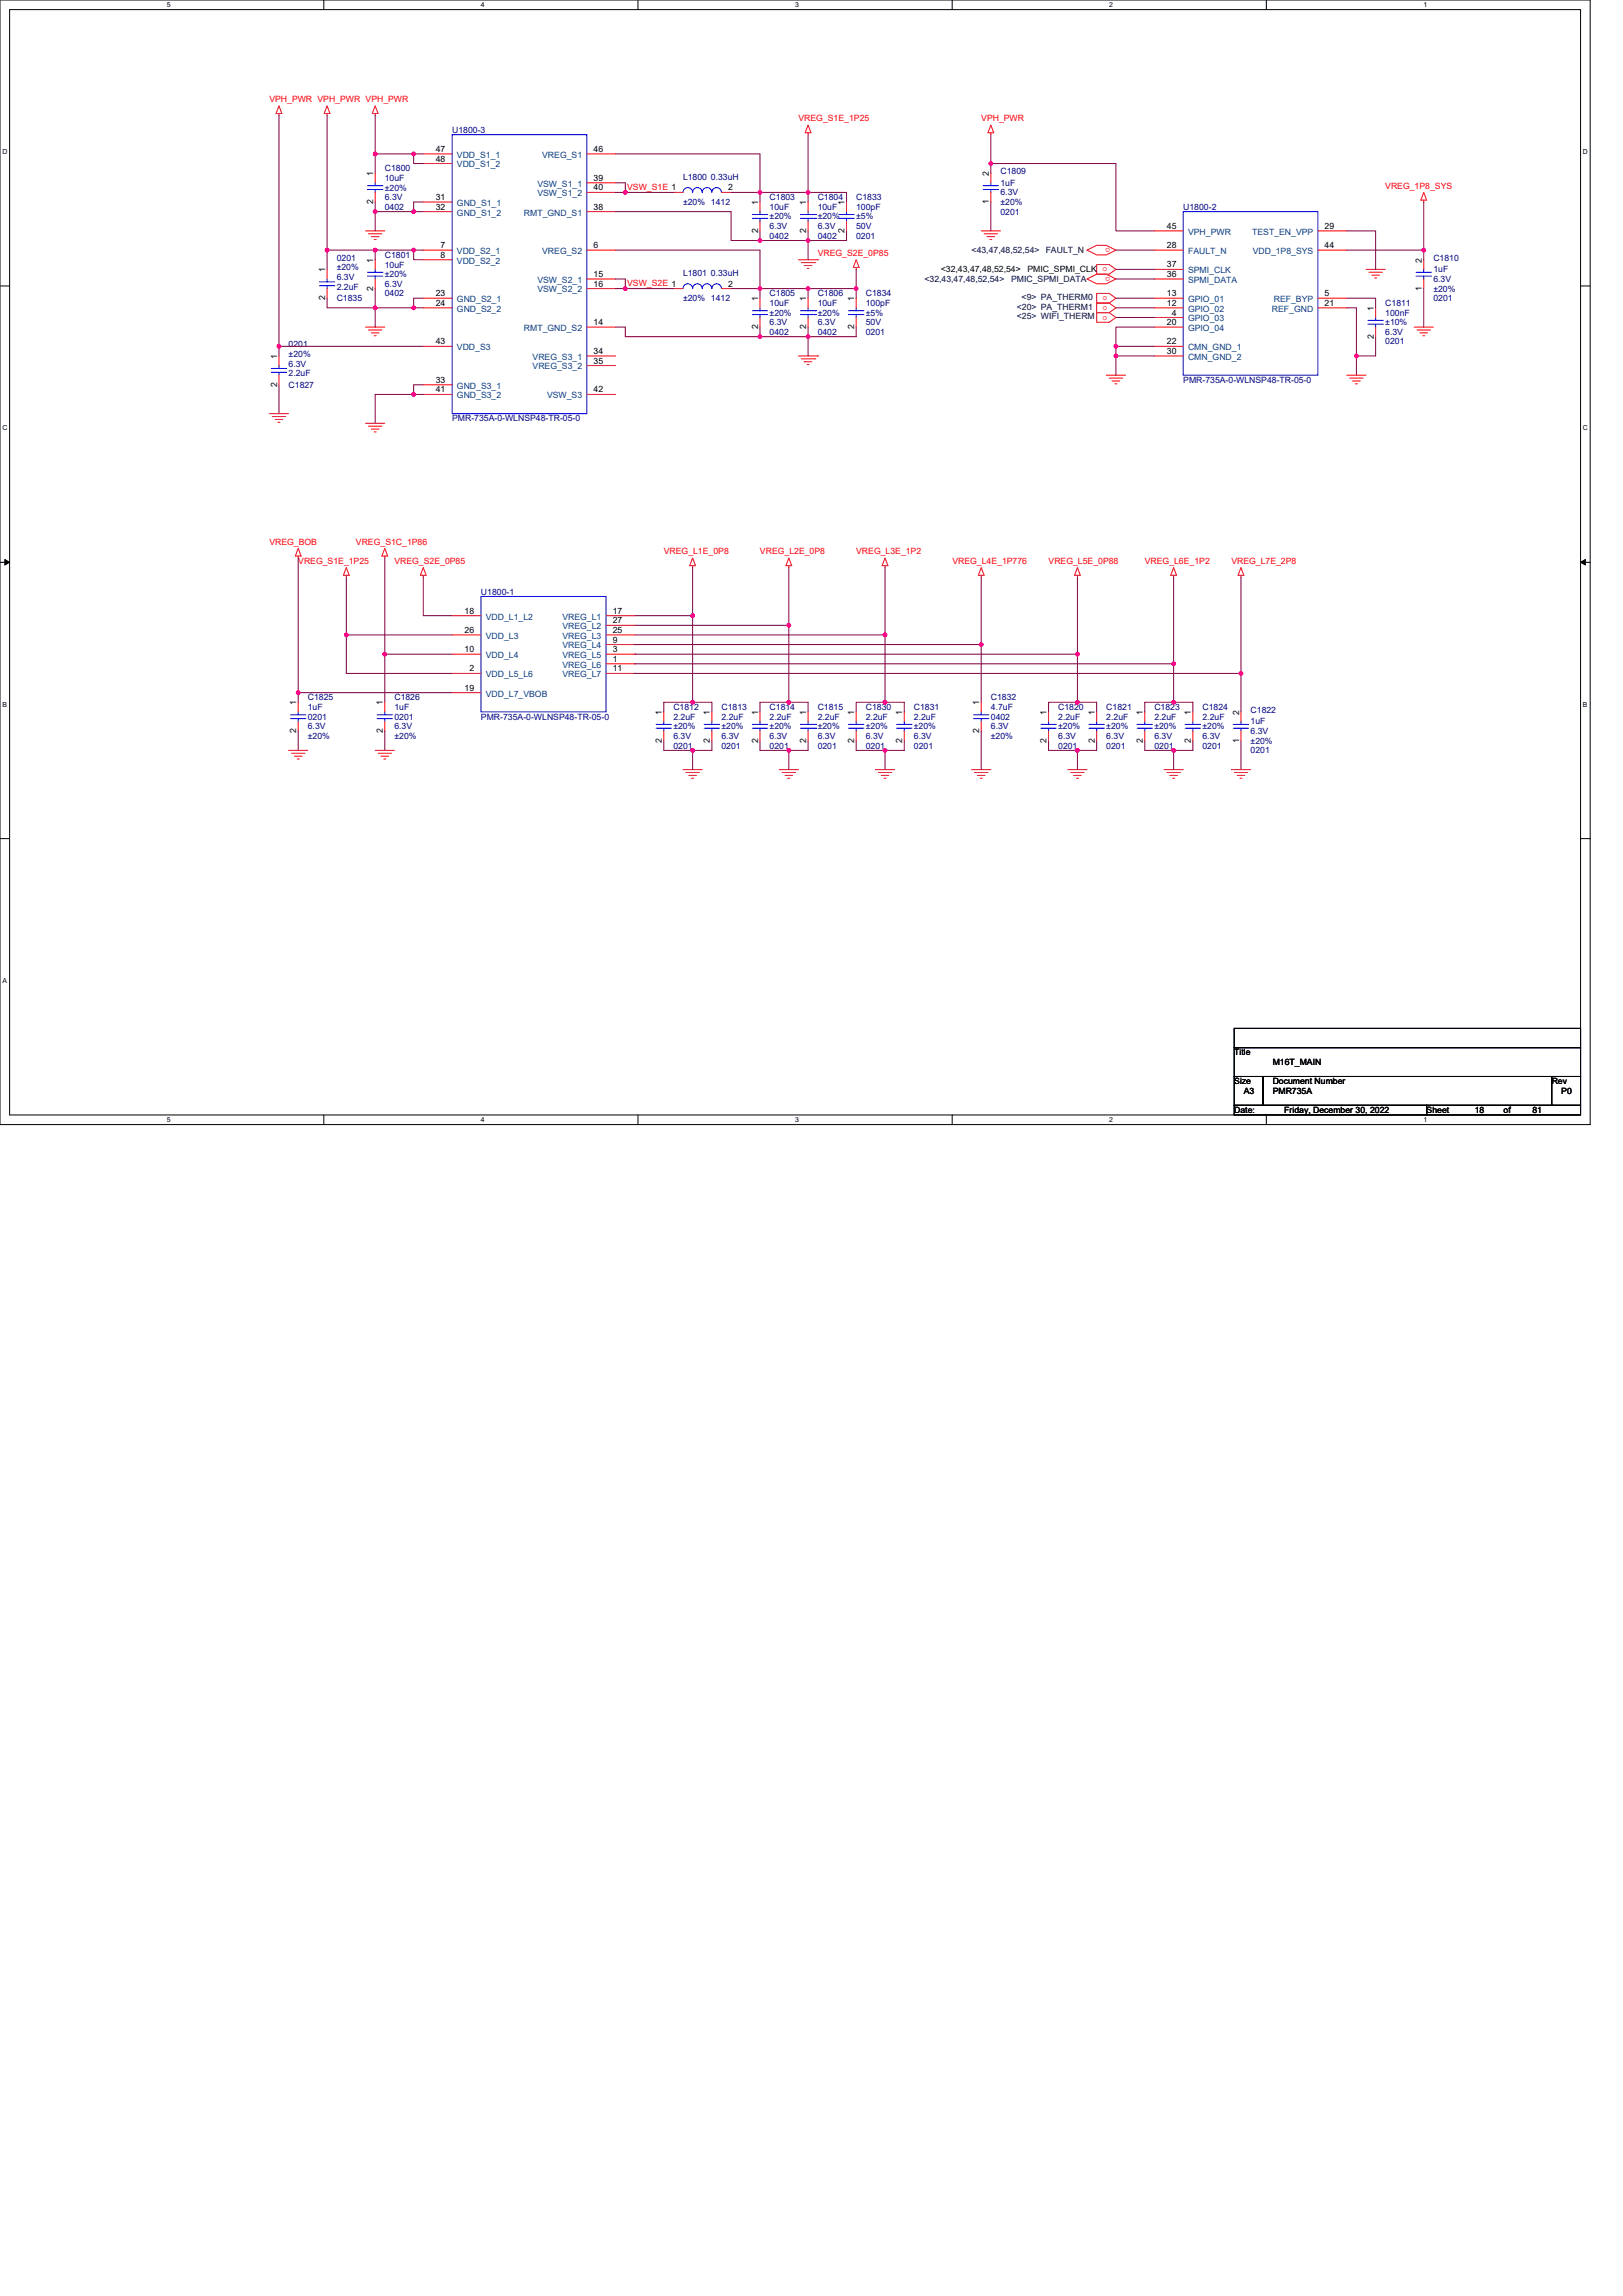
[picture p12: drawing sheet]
<svg xmlns="http://www.w3.org/2000/svg" width="210mm" height="297mm" viewBox="0 0 210 297" stroke-linecap="round" stroke-linejoin="round" font-family="sans-serif">
<defs><g id="words">
<g font-size="1.1" fill="#f00">
<text x="34.8" y="13.2">VPH_PWR VPH_PWR VPH_PWR</text>
<text x="103.3" y="15.7">VREG_S1E_1P25</text>
<text x="126.9" y="15.7">VPH_PWR</text>
<text x="81.1" y="24.6">VSW_S1E 1</text>
<text x="179.2" y="24.4">VREG_1P8_SYS</text>
<text x="105.8" y="33.1">VREG_S2E_0P85</text>
<text x="143.6" y="32" transform="rotate(-180 143.6 32)">o</text>
<text x="143.6" y="35.8" transform="rotate(-180 143.6 35.8)">o</text>
<text x="81.1" y="37.1">VSW_S2E 1</text>
<text x="142.6" y="41.3">o</text>
<text x="142.6" y="38.8">o</text>
<text x="142.6" y="40.1">o</text>
<text x="34.8" y="70.5">VREG_BOB</text>
<text x="46.1" y="70.5">VREG_S1C_1P86</text>
<text x="85.9" y="71.7">VREG_L1E_0P8</text>
<text x="98.3" y="71.7">VREG_L2E_0P8</text>
<text x="110.8" y="71.7">VREG_L3E_1P2</text>
<text x="38.6" y="72.9">VREG_S1E_1P25</text>
<text x="51" y="72.9">VREG_S2E_0P85</text>
<text x="123.2" y="72.9">VREG_L4E_1P776</text>
<text x="135.7" y="72.9">VREG_L5E_0P88</text>
<text x="148.1" y="72.9">VREG_L6E_1P2</text>
<text x="159.3" y="72.9">VREG_L7E_2P8</text>
</g>
<g font-size="1.1" fill="#000080">
<text x="58.5" y="17.2">U1800-3</text>
<text x="49.8" y="22.2">C1800</text>
<text x="49.8" y="23.4">10uF</text>
<text x="88.4" y="23.3">L1800 0.33uH</text>
<text x="129.4" y="22.5">C1809</text>
<text x="49.8" y="27.1">0402</text>
<text x="49.8" y="25.9">6.3V</text>
<text x="49.8" y="24.7">±20%</text>
<text x="88.4" y="26.5">±20% 1412</text>
<text x="99.6" y="25.9">C1803</text>
<text x="99.6" y="27.1">10uF</text>
<text x="99.6" y="29.6">6.3V</text>
<text x="99.6" y="28.4">±20%</text>
<text x="105.8" y="25.9">C1804</text>
<text x="105.8" y="27.1">10uF</text>
<text x="105.8" y="29.6">6.3V</text>
<text x="105.8" y="28.4">±20%</text>
<text x="110.8" y="25.9">C1833</text>
<text x="110.8" y="27.1">100pF</text>
<text x="110.8" y="29.6">50V</text>
<text x="110.8" y="28.4">±5%</text>
<text x="129.4" y="24">1uF</text>
<text x="129.4" y="27.8">0201</text>
<text x="129.4" y="25.3">6.3V</text>
<text x="129.4" y="26.5">±20%</text>
<text x="153.1" y="27.1">U1800-2</text>
<text x="43.6" y="33.7">0201</text>
<text x="43.6" y="35">±20%</text>
<text x="49.8" y="33.4">C1801</text>
<text x="49.8" y="34.6">10uF</text>
<text x="49.8" y="35.9">±20%</text>
<text x="88.4" y="35.7">L1801 0.33uH</text>
<text x="99.6" y="30.9">0402</text>
<text x="105.8" y="30.9">0402</text>
<text x="110.8" y="30.9">0201</text>
<text x="185.4" y="33.7">C1810</text>
<text x="185.4" y="35.2">1uF</text>
<text x="43.6" y="39">C1835</text>
<text x="43.6" y="37.5">2.2uF</text>
<text x="43.6" y="36.2">6.3V</text>
<text x="49.8" y="38.3">0402</text>
<text x="49.8" y="37.1">6.3V</text>
<text x="88.4" y="39">±20% 1412</text>
<text x="99.6" y="38.3">C1805</text>
<text x="99.6" y="39.6">10uF</text>
<text x="99.6" y="40.8">±20%</text>
<text x="105.8" y="38.3">C1806</text>
<text x="105.8" y="39.6">10uF</text>
<text x="105.8" y="40.8">±20%</text>
<text x="112" y="38.3">C1834</text>
<text x="112" y="39.6">100pF</text>
<text x="112" y="40.8">±5%</text>
<text x="179.2" y="39.6">C1811</text>
<text x="179.2" y="40.8">100nF</text>
<text x="185.4" y="39">0201</text>
<text x="185.4" y="36.5">6.3V</text>
<text x="185.4" y="37.7">±20%</text>
<text x="37.3" y="44.9">0201</text>
<text x="37.3" y="47.4">6.3V</text>
<text x="37.3" y="46.2">±20%</text>
<text x="99.6" y="43.3">0402</text>
<text x="99.6" y="42.1">6.3V</text>
<text x="105.8" y="43.3">0402</text>
<text x="105.8" y="42.1">6.3V</text>
<text x="112" y="43.3">0201</text>
<text x="112" y="42.1">50V</text>
<text x="179.2" y="44.6">0201</text>
<text x="179.2" y="43.3">6.3V</text>
<text x="179.2" y="42.1">±10%</text>
<text x="37.3" y="50.2">C1827</text>
<text x="37.3" y="48.7">2.2uF</text>
<text x="153.1" y="49.5">PMR-735A-0-WLNSP48-TR-05-0</text>
<text x="58.5" y="54.5">PMR-735A-0-WLNSP48-TR-05-0</text>
<text x="62.2" y="76.9">U1800-1</text>
<text x="39.8" y="90.6">C1825</text>
<text x="39.8" y="91.9">1uF</text>
<text x="39.8" y="93.1">0201</text>
<text x="39.8" y="94.3">6.3V</text>
<text x="39.8" y="95.6">±20%</text>
<text x="51" y="90.6">C1826</text>
<text x="51" y="91.9">1uF</text>
<text x="51" y="93.1">0201</text>
<text x="51" y="94.3">6.3V</text>
<text x="51" y="95.6">±20%</text>
<text x="62.2" y="93.1">PMR-735A-0-WLNSP48-TR-05-0</text>
<text x="87.1" y="91.9">C1812</text>
<text x="87.1" y="93.1">2.2uF</text>
<text x="87.1" y="95.6">6.3V</text>
<text x="87.1" y="94.3">±20%</text>
<text x="93.3" y="91.9">C1813</text>
<text x="93.3" y="93.1">2.2uF</text>
<text x="93.3" y="95.6">6.3V</text>
<text x="93.3" y="94.3">±20%</text>
<text x="99.6" y="91.9">C1814</text>
<text x="99.6" y="93.1">2.2uF</text>
<text x="99.6" y="95.6">6.3V</text>
<text x="99.6" y="94.3">±20%</text>
<text x="105.8" y="91.9">C1815</text>
<text x="105.8" y="93.1">2.2uF</text>
<text x="105.8" y="95.6">6.3V</text>
<text x="105.8" y="94.3">±20%</text>
<text x="112" y="91.9">C1830</text>
<text x="112" y="93.1">2.2uF</text>
<text x="112" y="95.6">6.3V</text>
<text x="112" y="94.3">±20%</text>
<text x="118.2" y="91.9">C1831</text>
<text x="118.2" y="93.1">2.2uF</text>
<text x="118.2" y="95.6">6.3V</text>
<text x="118.2" y="94.3">±20%</text>
<text x="128.2" y="90.6">C1832</text>
<text x="128.2" y="91.9">4.7uF</text>
<text x="128.2" y="93.1">0402</text>
<text x="128.2" y="94.3">6.3V</text>
<text x="128.2" y="95.6">±20%</text>
<text x="136.9" y="91.9">C1820</text>
<text x="136.9" y="93.1">2.2uF</text>
<text x="136.9" y="95.6">6.3V</text>
<text x="136.9" y="94.3">±20%</text>
<text x="143.1" y="91.9">C1821</text>
<text x="143.1" y="93.1">2.2uF</text>
<text x="143.1" y="95.6">6.3V</text>
<text x="143.1" y="94.3">±20%</text>
<text x="149.4" y="91.9">C1823</text>
<text x="149.4" y="93.1">2.2uF</text>
<text x="149.4" y="95.6">6.3V</text>
<text x="149.4" y="94.3">±20%</text>
<text x="155.6" y="91.9">C1824</text>
<text x="155.6" y="93.1">2.2uF</text>
<text x="155.6" y="95.6">6.3V</text>
<text x="155.6" y="94.3">±20%</text>
<text x="161.8" y="92.2">C1822</text>
<text x="161.8" y="93.7">1uF</text>
<text x="161.8" y="95">6.3V</text>
<text x="87.1" y="96.8">0201</text>
<text x="93.3" y="96.8">0201</text>
<text x="99.6" y="96.8">0201</text>
<text x="105.8" y="96.8">0201</text>
<text x="112" y="96.8">0201</text>
<text x="118.2" y="96.8">0201</text>
<text x="136.9" y="96.8">0201</text>
<text x="143.1" y="96.8">0201</text>
<text x="149.4" y="96.8">0201</text>
<text x="155.6" y="96.8">0201</text>
<text x="161.8" y="97.5">0201</text>
<text x="161.8" y="96.2">±20%</text>
</g>
<g font-size="1.1">
<text x="48.3" y="22.8" transform="rotate(-90 48.3 22.8)">1</text>
<text x="56.4" y="19.7">47</text>
<text x="56.4" y="20.9">48</text>
<text x="76.8" y="19.7">46</text>
<text x="76.8" y="23.4">39</text>
<text x="127.9" y="22.8" transform="rotate(-90 127.9 22.8)">2</text>
<text x="48.3" y="26.4" transform="rotate(-90 48.3 26.4)">2</text>
<text x="56.4" y="25.9">31</text>
<text x="56.4" y="27.1">32</text>
<text x="76.8" y="24.6">40</text>
<text x="76.8" y="27.1">38</text>
<text x="94.2" y="24.6">2</text>
<text x="98.1" y="26.5" transform="rotate(-90 98.1 26.5)">1</text>
<text x="104.3" y="26.5" transform="rotate(-90 104.3 26.5)">1</text>
<text x="109.3" y="26.5" transform="rotate(-90 109.3 26.5)">1</text>
<text x="127.9" y="26.4" transform="rotate(-90 127.9 26.4)">1</text>
<text x="151" y="29.6">45</text>
<text x="171.4" y="29.6">29</text>
<text x="42.1" y="35.2" transform="rotate(-90 42.1 35.2)">1</text>
<text x="48.3" y="34" transform="rotate(-90 48.3 34)">1</text>
<text x="57" y="32.1">7</text>
<text x="57" y="33.4">8</text>
<text x="76.8" y="32.1">6</text>
<text x="76.8" y="35.8">15</text>
<text x="98.1" y="30.1" transform="rotate(-90 98.1 30.1)">2</text>
<text x="104.3" y="30.1" transform="rotate(-90 104.3 30.1)">2</text>
<text x="109.3" y="30.1" transform="rotate(-90 109.3 30.1)">2</text>
<text x="121.7" y="35.2">&lt;32,43,47,48,52,54&gt;</text>
<text x="132.9" y="35.2">PMIC_SPMI_CLK o</text>
<text x="151" y="32.1">28</text>
<text x="151" y="34.6">37</text>
<text x="151" y="35.8">36</text>
<text x="171.4" y="32.1">44</text>
<text x="183.9" y="34" transform="rotate(-90 183.9 34)">2</text>
<text x="42.1" y="38.8" transform="rotate(-90 42.1 38.8)">2</text>
<text x="48.3" y="37.6" transform="rotate(-90 48.3 37.6)">2</text>
<text x="56.4" y="38.3">23</text>
<text x="56.4" y="39.6">24</text>
<text x="76.8" y="37.1">16</text>
<text x="94.2" y="37.1">2</text>
<text x="98.1" y="39" transform="rotate(-90 98.1 39)">1</text>
<text x="104.3" y="39" transform="rotate(-90 104.3 39)">1</text>
<text x="110.5" y="39" transform="rotate(-90 110.5 39)">1</text>
<text x="151" y="38.3">13</text>
<text x="151" y="39.6">12</text>
<text x="151.6" y="40.8">4</text>
<text x="171.4" y="38.3">5</text>
<text x="171.4" y="39.6">21</text>
<text x="177.7" y="40.2" transform="rotate(-90 177.7 40.2)">1</text>
<text x="183.9" y="37.6" transform="rotate(-90 183.9 37.6)">1</text>
<text x="35.8" y="46.4" transform="rotate(-90 35.8 46.4)">1</text>
<text x="56.4" y="44.6">43</text>
<text x="76.8" y="42.1">14</text>
<text x="76.8" y="45.8">34</text>
<text x="76.8" y="47">35</text>
<text x="98.1" y="42.6" transform="rotate(-90 98.1 42.6)">2</text>
<text x="104.3" y="42.6" transform="rotate(-90 104.3 42.6)">2</text>
<text x="110.5" y="42.6" transform="rotate(-90 110.5 42.6)">2</text>
<text x="151" y="42.1">20</text>
<text x="151" y="44.6">22</text>
<text x="151" y="45.8">30</text>
<text x="177.7" y="43.8" transform="rotate(-90 177.7 43.8)">2</text>
<text x="35.8" y="50" transform="rotate(-90 35.8 50)">2</text>
<text x="56.4" y="49.5">33</text>
<text x="56.4" y="50.8">41</text>
<text x="76.8" y="50.8">42</text>
<text x="60.1" y="79.4">18</text>
<text x="60.1" y="81.9">26</text>
<text x="79.3" y="79.4">17</text>
<text x="79.3" y="80.6">27</text>
<text x="79.3" y="81.9">25</text>
<text x="79.3" y="83.1">9</text>
<text x="60.1" y="84.4">10</text>
<text x="60.1" y="89.4">19</text>
<text x="60.7" y="86.9">2</text>
<text x="79.3" y="84.4">3</text>
<text x="79.3" y="85.6">1</text>
<text x="79.3" y="86.9">11</text>
<text x="38.3" y="94.8" transform="rotate(-90 38.3 94.8)">2</text>
<text x="38.3" y="91.2" transform="rotate(-90 38.3 91.2)">1</text>
<text x="49.5" y="94.8" transform="rotate(-90 49.5 94.8)">2</text>
<text x="49.5" y="91.2" transform="rotate(-90 49.5 91.2)">1</text>
<text x="85.6" y="92.5" transform="rotate(-90 85.6 92.5)">1</text>
<text x="91.8" y="92.5" transform="rotate(-90 91.8 92.5)">1</text>
<text x="98.1" y="92.5" transform="rotate(-90 98.1 92.5)">1</text>
<text x="104.3" y="92.5" transform="rotate(-90 104.3 92.5)">1</text>
<text x="110.5" y="92.5" transform="rotate(-90 110.5 92.5)">1</text>
<text x="116.7" y="92.5" transform="rotate(-90 116.7 92.5)">1</text>
<text x="126.7" y="94.8" transform="rotate(-90 126.7 94.8)">2</text>
<text x="126.7" y="91.2" transform="rotate(-90 126.7 91.2)">1</text>
<text x="135.4" y="92.5" transform="rotate(-90 135.4 92.5)">1</text>
<text x="141.6" y="92.5" transform="rotate(-90 141.6 92.5)">1</text>
<text x="147.9" y="92.5" transform="rotate(-90 147.9 92.5)">1</text>
<text x="154.1" y="92.5" transform="rotate(-90 154.1 92.5)">1</text>
<text x="160.3" y="92.5" transform="rotate(-90 160.3 92.5)">2</text>
<text x="85.6" y="96.1" transform="rotate(-90 85.6 96.1)">2</text>
<text x="91.8" y="96.1" transform="rotate(-90 91.8 96.1)">2</text>
<text x="98.1" y="96.1" transform="rotate(-90 98.1 96.1)">2</text>
<text x="104.3" y="96.1" transform="rotate(-90 104.3 96.1)">2</text>
<text x="110.5" y="96.1" transform="rotate(-90 110.5 96.1)">2</text>
<text x="116.7" y="96.1" transform="rotate(-90 116.7 96.1)">2</text>
<text x="135.4" y="96.1" transform="rotate(-90 135.4 96.1)">2</text>
<text x="141.6" y="96.1" transform="rotate(-90 141.6 96.1)">2</text>
<text x="147.9" y="96.1" transform="rotate(-90 147.9 96.1)">2</text>
<text x="154.1" y="96.1" transform="rotate(-90 154.1 96.1)">2</text>
<text x="160.3" y="96.1" transform="rotate(-90 160.3 96.1)">1</text>
<text x="159.7" y="136.5">Title</text>
<text x="164.7" y="137.8">M16T_MAIN</text>
<text x="159.7" y="140.3">Size</text>
<text x="160.9" y="141.5">A3</text>
<text x="164.7" y="140.3">Document Number</text>
<text x="164.7" y="141.5">PMR735A</text>
<text x="200.8" y="140.3">Rev</text>
<text x="202" y="141.5">P0</text>
<text x="159.7" y="144">Date:</text>
<text x="166.2" y="144">Friday, December 30, 2022</text>
<text x="184.6" y="144">Sheet</text>
<text x="190.8" y="144">18</text>
<text x="194.5" y="144">of</text>
<text x="198.3" y="144">81</text>
</g>
<g font-size="1.1" fill="#004080">
<text x="59.1" y="20.4">VDD_S1_1</text>
<text x="59.1" y="21.7">VDD_S1_2</text>
<text x="70.1" y="20.4">VREG_S1</text>
<text x="59.1" y="26.6">GND_S1_1</text>
<text x="59.1" y="27.9">GND_S1_2</text>
<text x="67.8" y="27.9">RMT_GND_S1</text>
<text x="69.5" y="24.1">VSW_S1_1</text>
<text x="69.5" y="25.4">VSW_S1_2</text>
<text x="59.1" y="32.9">VDD_S2_1</text>
<text x="59.1" y="34.1">VDD_S2_2</text>
<text x="70.1" y="32.9">VREG_S2</text>
<text x="153.7" y="30.4">VPH_PWR</text>
<text x="153.7" y="32.9">FAULT_N</text>
<text x="153.7" y="35.4">SPMI_CLK</text>
<text x="162" y="30.4">TEST_EN_VPP</text>
<text x="162.1" y="32.9">VDD_1P8_SYS</text>
<text x="59.1" y="39.1">GND_S2_1</text>
<text x="59.1" y="40.3">GND_S2_2</text>
<text x="69.5" y="36.6">VSW_S2_1</text>
<text x="69.5" y="37.8">VSW_S2_2</text>
<text x="153.7" y="36.6">SPMI_DATA</text>
<text x="153.7" y="39.1">GPIO_01</text>
<text x="153.7" y="40.3">GPIO_02</text>
<text x="153.7" y="41.6">GPIO_03</text>
<text x="164.5" y="40.3">REF_GND</text>
<text x="164.8" y="39.1">REF_BYP</text>
<text x="59.1" y="45.3">VDD_S3</text>
<text x="67.8" y="42.8">RMT_GND_S2</text>
<text x="68.9" y="46.6">VREG_S3_1</text>
<text x="68.9" y="47.8">VREG_S3_2</text>
<text x="153.7" y="42.8">GPIO_04</text>
<text x="153.7" y="45.3">CMN_GND_1</text>
<text x="153.7" y="46.6">CMN_GND_2</text>
<text x="59.1" y="50.3">GND_S3_1</text>
<text x="59.1" y="51.5">GND_S3_2</text>
<text x="70.8" y="51.5">VSW_S3</text>
<text x="62.9" y="80.2">VDD_L1_L2</text>
<text x="62.9" y="82.6">VDD_L3</text>
<text x="72.8" y="80.2">VREG_L1</text>
<text x="72.8" y="81.4">VREG_L2</text>
<text x="72.8" y="82.6">VREG_L3</text>
<text x="72.8" y="83.9">VREG_L4</text>
<text x="62.9" y="85.1">VDD_L4</text>
<text x="62.9" y="87.6">VDD_L5_L6</text>
<text x="72.8" y="85.1">VREG_L5</text>
<text x="72.8" y="86.4">VREG_L6</text>
<text x="72.8" y="87.6">VREG_L7</text>
<text x="62.9" y="90.1">VDD_L7_VBOB</text>
</g>
<g font-size="1.1" fill="#000040">
<text x="125.7" y="32.7">&lt;43,47,48,52,54&gt;</text>
<text x="135.3" y="32.7">FAULT_N</text>
<text x="119.6" y="36.5">&lt;32,43,47,48,52,54&gt;</text>
<text x="130.8" y="36.5">PMIC_SPMI_DATA</text>
<text x="131.6" y="41.3">&lt;25&gt; WIFI_THERM</text>
<text x="131.6" y="40.1">&lt;20&gt; PA_THERM1</text>
<text x="132.2" y="38.8">&lt;9&gt; PA_THERM0</text>
</g>
<g font-size=".9">
<text x="21.6" y=".9">5</text>
<text x="62.2" y=".9">4</text>
<text x="102.9" y=".9">3</text>
<text x="143.5" y=".9">2</text>
<text x="184.2" y=".9">1</text>
<text x=".3" y="19.9">D</text>
<text x="204.8" y="19.9">D</text>
<text x=".3" y="55.7">C</text>
<text x="204.8" y="55.7">C</text>
<text x=".3" y="91.4">B</text>
<text x="204.8" y="91.4">B</text>
<text x=".3" y="127.2">A</text>
<text x="21.6" y="145.2">5</text>
<text x="62.2" y="145.2">4</text>
<text x="102.9" y="145.2">3</text>
<text x="143.5" y="145.2">2</text>
<text x="184.2" y="145.2">1</text>
</g>
</g></defs>
<path d="M0 0h205.7v145.5h-205.7zM1.2 1.2h203.3v143h-203.3z" fill="none" stroke="#000" stroke-width=".13"/>
<g fill="#fff">
<path d="M21.6 .1h.5v1h-.5z"/>
<path d="M21.6 144.4h.5v1h-.5z"/>
</g>
<path d="M41.9 0v1.2M41.9 144.2v1.3" fill="none" stroke="#000" stroke-width=".13"/>
<g fill="#fff">
<path d="M62.2 .1h.5v1h-.5z"/>
<path d="M62.2 144.4h.5v1h-.5z"/>
</g>
<path d="M82.5 0v1.2M82.5 144.2v1.3" fill="none" stroke="#000" stroke-width=".13"/>
<g fill="#fff">
<path d="M102.9 .1h.5v1h-.5z"/>
<path d="M102.9 144.4h.5v1h-.5z"/>
</g>
<path d="M123.2 0v1.2M123.2 144.2v1.3" fill="none" stroke="#000" stroke-width=".13"/>
<g fill="#fff">
<path d="M143.5 .1h.5v1h-.5z"/>
<path d="M143.5 144.4h.5v1h-.5z"/>
</g>
<path d="M163.8 0v1.2M163.8 144.2v1.3" fill="none" stroke="#000" stroke-width=".13"/>
<g fill="#fff">
<path d="M184.2 .1h.5v1h-.5z"/>
<path d="M184.2 144.4h.5v1h-.5z"/>
<path d="M.3 19.1h.7v1h-.7z"/>
<path d="M204.8 19.1h.6v1h-.6z"/>
<path d="M.3 54.9h.7v1h-.7z"/>
<path d="M204.8 54.9h.6v1h-.6z"/>
</g>
<path d="M0 37h1.2M204.5 37h1.2" fill="none" stroke="#000" stroke-width=".13"/>
<g fill="#fff">
<path d="M.3 90.6h.6v1h-.6z"/>
<path d="M204.8 90.6h.6v1h-.6z"/>
</g>
<path d="M0 72.7h1.2M204.5 72.7h1.2" fill="none" stroke="#000" stroke-width=".13"/>
<path d="M.6 72.4l.6 .3-.6 .4zM204.5 72.7l.6-.3v.7z" fill="#000" stroke="#000" stroke-width=".13"/>
<path d="M.3 126.4h.6v1h-.6z" fill="#fff"/>
<path d="M0 108.5h1.2M204.5 108.5h1.2M159.7 133h44.8v2.5h-44.8zM159.7 135.5h44.8v3.8h-44.8zM159.7 139.3h3.7v3.7h-3.7zM163.4 139.3h37.4v3.7h-37.4zM200.8 139.3h3.7v3.7h-3.7zM159.7 143h24.9v1.2h-24.9zM184.6 143h19.9v1.2h-19.9z" fill="none" stroke="#000" stroke-width=".13"/>
<g fill="none" stroke="#f00" stroke-width=".13">
<path d="M36.1 14.7v.2M36.1 13.7l.4 1h-.8zM42.3 13.7l.4 1h-.8zM42.3 14.7v.2M48.5 14.7v.2M48.5 13.7l.4 1h-.7zM54.8 19.9h3.7M75.9 19.9h3.8M104.5 17.2v.2M104.5 16.2l.4 1h-.7zM128.2 17.2v.2M128.2 16.2l.4 1h-.8z"/>
<path d="M42.3 34.8v1.3M42.3 37.3v1.3M47.3 29.9h2.5M47.7 30.2h1.7M48 30.6h1M48.4 31h.3M48.5 33.6v1.2M48.5 36.1v1.2M48.5 22.4v1.2M48.5 24.9v1.2M54.8 21.2h3.7M54.8 26.1h3.7"/>
<path d="M54.8 27.4h3.7M54.8 32.4h3.7M54.8 33.6h3.7M54.8 38.6h3.7M54.8 39.8h3.7M75.9 23.6h3.8M75.9 24.9h3.8M75.9 27.4h3.8M75.9 32.4h3.8M75.9 36.1h3.8M75.9 37.3h3.8M87.1 37.3h1.3"/>
<path d="M87.1 24.9h1.3M93.3 37.3h1.3M93.3 24.9h1.3M98.3 26.1v1.3M98.3 28.6v1.3M98.3 38.6v1.2M103.3 33.6h2.5M103.7 34h1.7M104.1 34.4h.1M104.1 34.4h.9M104.4 34.7h.3M104.5 38.6v1.2"/>
<path d="M104.5 26.1v1.3M104.5 28.6v1.3M105.4 34h.1M105.8 33.6h.1M109.5 26.1v1.3M109.5 28.6v1.3M110.8 33.6l.3 1h-.7zM110.8 34.6v.2M110.8 38.6v1.2M126.9 29.9h2.5M127.3 30.2h1.8M127.7 30.6h1"/>
<path d="M128.1 31h.2M128.2 24.9v1.2M128.2 22.4v1.2M140.6 32.4l1.3-.7h1.2l1.3 .7-1.3 .6h-1.2zM140.6 36.1l1.3-.6h1.2l1.3 .6-1.3 .6h-1.2zM141.9 34.2h1.6l.9 .6-.9 .7h-1.6zM141.9 38h1.6l.9 .6-.9 .6h-1.6zM143.5 39.2l.9 .6-.9 .6M143.5 39.2h-1.6v1.2h1.6M149.4 29.9h3.7M149.4 32.4h3.7M149.4 34.8h3.7"/>
<path d="M149.4 36.1h3.7M149.4 38.6h3.7M149.4 39.8h3.7M170.5 29.9h3.7M170.5 32.4h3.7M170.5 38.6h3.7M170.5 39.8h3.7M176.7 34.8h2.5M177.1 35.2h1.7M177.5 35.6h1M177.9 36h.2M178 39.8v1.3"/>
<path d="M184.2 25.9v.2M184.2 36.1v1.2M184.2 33.6v1.2M184.2 24.9l.4 1h-.8zM34.8 53.5h2.5M35.2 53.9h1.8M35.6 54.3h1M36 54.6h.2M36.1 46.1v1.2M36.1 48.5v1.3M47.3 42.3h2.5M47.3 54.8h2.5"/>
<path d="M47.7 42.7h1.7M47.7 55.1h1.7M48 43.1h1M48 55.5h1M48.4 43.4h.3M48.4 55.9h.3M54.8 44.8h3.7M54.8 49.8h3.7M54.8 51h3.7M75.9 42.3h3.8M75.9 46.1h3.8M75.9 47.3h3.8"/>
<path d="M75.9 51h3.8M98.3 41.1v1.2M103.3 46.1h2.5M103.7 46.4h1.7M104.1 46.8h.1M104.1 46.8h.9M104.4 47.2h.3M104.5 41.1v1.2M105.4 46.4h.1M105.8 46.1h.1M110.8 41.1v1.2M141.9 40.4h1.6l.9 .7-.9 .6h-1.6z"/>
<path d="M143.1 48.5h2.5M143.5 48.9h1.7M143.9 49.3h1M144.2 49.7h.3M149.4 41.1h3.7M149.4 42.3h3.7M149.4 44.8h3.7M149.4 46.1h3.7M174.2 48.5h2.5M174.6 48.9h1.8M175 49.3h1M175.4 49.7h.2"/>
<path d="M178 42.3v1.3M183 42.3h2.4M183.3 42.7h1.8M183.7 43.1h1M184.1 43.4h.2M38.6 71.9v.3M38.6 70.9l.4 1h-.8zM44.8 74.4v.3M44.8 73.4l.4 1h-.8zM49.8 71.9v.3M49.8 70.9l.4 1h-.8zM54.8 74.4v.3"/>
<path d="M54.8 73.4l.3 1h-.7zM58.5 79.7h3.7M78.4 79.7h3.7M89.6 72.2l.4 1h-.8zM89.6 73.2v.2M102.1 73.2v.2M102.1 72.2l.3 1h-.7zM114.5 73.2v.2M114.5 72.2l.4 1h-.8zM126.9 74.4v.3M126.9 73.4l.4 1h-.7zM139.4 74.4v.3"/>
<path d="M139.4 73.4l.4 1h-.8zM151.8 74.4v.3M151.8 73.4l.4 1h-.7zM160.6 74.4v.3M160.6 73.4l.3 1h-.7zM37.3 97.1h2.5M37.7 97.5h1.8M38.1 97.8h1M38.5 98.2h.2M38.6 90.9v1.2M38.6 93.3v1.3M48.5 97.1h2.5"/>
<path d="M48.9 97.5h1.8M49.3 97.8h1M49.7 98.2h.2M49.8 90.9v1.2M49.8 93.3v1.3M58.5 82.1h3.7M58.5 84.6h3.7M58.5 87.1h3.7M58.5 89.6h3.7M78.4 80.9h3.7M78.4 82.1h3.7M78.4 83.4h3.7"/>
<path d="M78.4 84.6h3.7M78.4 85.9h3.7M78.4 87.1h3.7M85.9 92.1v1.2M85.9 94.6v1.2M88.4 99.6h2.5M88.7 99.9h1.8M92.1 92.1v1.2M92.1 94.6v1.2M98.3 92.1v1.2M98.3 94.6v1.2M100.8 99.6h2.5"/>
<path d="M101.2 99.9h1.7M104.5 92.1v1.2M104.5 94.6v1.2M110.8 92.1v1.2M110.8 94.6v1.2M113.3 99.6h2.4M113.6 99.9h1.8M117 92.1v1.2M117 94.6v1.2M125.7 99.6h2.5M126.1 99.9h1.7M126.9 90.9v1.2"/>
<path d="M126.9 93.3v1.3M135.7 92.1v1.2M135.7 94.6v1.2M138.2 99.6h2.4M138.5 99.9h1.8M141.9 92.1v1.2M141.9 94.6v1.2M148.1 92.1v1.2M148.1 94.6v1.2M150.6 99.6h2.5M151 99.9h1.7M154.3 92.1v1.2"/>
<path d="M154.3 94.6v1.2M159.3 99.6h2.5M159.7 99.9h1.7M160.6 94.6v1.2M160.6 92.1v1.2M89.1 100.3h1M89.5 100.7h.2M101.6 100.3h1M101.9 100.7h.3M114 100.3h1M114.4 100.7h.2M126.5 100.3h.9"/>
<path d="M126.8 100.7h.3M138.9 100.3h1M139.3 100.7h.2M151.3 100.3h1M151.7 100.7h.3M160.1 100.3h.9M160.4 100.7h.3"/>
</g>
<g fill="none" stroke="#00f" stroke-width=".13">
<path d="M58.5 17.4h17.4v36.1h-17.4zM41.3 36.5h2M41.3 37h2M42.3 36.1v.4M42.3 37v.3M47.5 35.2h2M47.5 35.7h2M47.5 24h2M47.5 24.5h2M48.5 34.8v.4M48.5 35.7v.4M48.5 23.6v.4"/>
<path d="M48.5 24.5v.4M88.4 37.3a.62 .62 0 0 1 .6-.6 .62 .62 0 0 1 .6 .6M89.6 24.9a.62 .62 0 0 0-.6-.6 .62 .62 0 0 0-.6 .6M89.6 37.3a.62 .62 0 0 1 .6-.6 .62 .62 0 0 1 .6 .6 .62 .62 0 0 1 .7-.6 .62 .62 0 0 1 .6 .6 .62 .62 0 0 1 .6-.6 .62 .62 0 0 1 .6 .6M93.3 24.9a.62 .62 0 0 0-.6-.6 .62 .62 0 0 0-.6 .6 .62 .62 0 0 0-.6-.6 .62 .62 0 0 0-.7 .6 .62 .62 0 0 0-.6-.6 .62 .62 0 0 0-.6 .6M97.3 27.8h2M97.3 28.3h2M98.3 27.4v.4M98.3 28.3v.3M98.3 39.8v.4M103.5 27.8h2M103.5 28.3h2"/>
<path d="M104.5 39.8v.4M104.5 27.4v.4M104.5 28.3v.3M105.5 27.8h.1M105.5 28.3h.1M108.5 27.8h2M108.5 28.3h2M109.5 27.4v.4M109.5 28.3v.3M110.8 39.8v.4M127.2 24.5h2M127.2 24h2"/>
<path d="M128.2 24.5v.4M128.2 23.6v.4M153.1 27.4h17.4v21.1h-17.4zM183.2 35.7h2M183.2 35.2h2M184.2 35.7v.4M184.2 34.8v.4M35.1 47.7h2M35.1 48.2h2M36.1 47.3v.4M36.1 48.2v.3M97.3 40.2h2"/>
<path d="M97.3 40.7h2M98.3 40.7v.4M103.5 40.2h2M103.5 40.7h2M104.5 40.7v.4M105.5 40.2h.1M105.5 40.7h.1M109.8 40.2h2M109.8 40.7h2M110.8 40.7v.4M177 41.4h2M177 41.9h2"/>
<path d="M178 41.1v.3M178 41.9v.4M62.2 77.2h16.2v14.9h-16.2zM37.6 92.5h2M37.6 93h2M38.6 92.1v.4M38.6 93v.3M48.8 92.5h2M48.8 93h2M49.8 92.1v.4M49.8 93v.3M84.9 93.7h2"/>
<path d="M84.9 94.2h2M85.9 93.3v.4M85.9 94.2v.4M91.1 93.7h2M91.1 94.2h2M92.1 93.3v.4M92.1 94.2v.4M97.3 93.7h2M97.3 94.2h2M98.3 93.3v.4M98.3 94.2v.4M103.5 93.7h2"/>
<path d="M103.5 94.2h2M104.5 93.3v.4M104.5 94.2v.4M105.5 93.7h.1M105.5 94.2h.1M109.8 93.7h2M109.8 94.2h2M110.8 93.3v.4M110.8 94.2v.4M116 93.7h2M116 94.2h2M117 93.3v.4"/>
<path d="M117 94.2v.4M126 92.5h1.9M126 93h1.9M126.9 92.1v.4M126.9 93v.3M134.7 93.7h2M134.7 94.2h2M135.7 93.3v.4M135.7 94.2v.4M140.9 93.7h2M140.9 94.2h2M141.9 93.3v.4"/>
<path d="M141.9 94.2v.4M147.1 93.7h2M147.1 94.2h2M148.1 93.3v.4M148.1 94.2v.4M153.3 93.7h2M153.3 94.2h2M154.3 93.3v.4M154.3 94.2v.4M159.6 94.2h2M159.6 93.7h2M160.6 94.2v.4"/>
<path d="M160.6 93.3v.4"/>
</g>
<path d="M48.5 26.1v1.3M48.5 37.3v2.5" fill="none" stroke="#800040" stroke-width=".13"/>
<circle cx="48.5" cy="39.8" r=".24" fill="#f0f"/>
<circle cx="48.5" cy="39.8" r=".24" fill="none" stroke="#f0f" stroke-width=".13"/>
<path d="M48.5 14.9v5h5" fill="none" stroke="#800040" stroke-width=".13"/>
<circle cx="53.5" cy="19.9" r=".24" fill="#f0f"/>
<circle cx="53.5" cy="19.9" r=".24" fill="none" stroke="#f0f" stroke-width=".13"/>
<circle cx="48.5" cy="19.9" r=".24" fill="#f0f"/>
<circle cx="48.5" cy="19.9" r=".24" fill="none" stroke="#f0f" stroke-width=".13"/>
<path d="M48.5 19.9v2.5M54.8 19.9h-1.3v1.3h1.3M53.5 26.1v1.3h-5" fill="none" stroke="#800040" stroke-width=".13"/>
<circle cx="53.5" cy="27.4" r=".24" fill="#f0f"/>
<circle cx="53.5" cy="27.4" r=".24" fill="none" stroke="#f0f" stroke-width=".13"/>
<circle cx="48.5" cy="27.4" r=".24" fill="#f0f"/>
<circle cx="48.5" cy="27.4" r=".24" fill="none" stroke="#f0f" stroke-width=".13"/>
<path d="M42.3 14.9v17.5h6.2M48.5 27.4v2.5" fill="none" stroke="#800040" stroke-width=".13"/>
<circle cx="42.3" cy="32.4" r=".24" fill="#f0f"/>
<circle cx="42.3" cy="32.4" r=".24" fill="none" stroke="#f0f" stroke-width=".13"/>
<path d="M53.5 32.4h-5v1.2" fill="none" stroke="#800040" stroke-width=".13"/>
<circle cx="53.5" cy="32.4" r=".24" fill="#f0f"/>
<circle cx="53.5" cy="32.4" r=".24" fill="none" stroke="#f0f" stroke-width=".13"/>
<circle cx="48.5" cy="32.4" r=".24" fill="#f0f"/>
<circle cx="48.5" cy="32.4" r=".24" fill="none" stroke="#f0f" stroke-width=".13"/>
<path d="M54.8 32.4h-1.3v1.2h1.3M54.8 38.6h-1.3v1.2h-5" fill="none" stroke="#800040" stroke-width=".13"/>
<circle cx="53.5" cy="39.8" r=".24" fill="#f0f"/>
<circle cx="53.5" cy="39.8" r=".24" fill="none" stroke="#f0f" stroke-width=".13"/>
<path d="M36.1 14.9v29.9M48.5 39.8v2.5M53.5 39.8h1.3M53.5 26.1h1.3M53.5 27.4h1.3M79.7 24.9h1.2M53.5 51h1.3M53.5 51h-5v3.8M54.8 49.8h-1.3v1.2" fill="none" stroke="#800040" stroke-width=".13"/>
<circle cx="53.5" cy="51" r=".24" fill="#f0f" stroke="#f0f" stroke-width=".13"/>
<circle cx="80.9" cy="24.9" r=".24" fill="#f0f"/>
<circle cx="80.9" cy="24.9" r=".24" fill="none" stroke="#f0f" stroke-width=".13"/>
<path d="M79.7 19.9h18.6v5M79.7 23.6h1.2v1.3h6.2M94.6 24.9h3.7M98.3 24.9h6.2M98.3 24.9v1.2" fill="none" stroke="#800040" stroke-width=".13"/>
<circle cx="104.5" cy="24.9" r=".24" fill="#f0f"/>
<circle cx="104.5" cy="24.9" r=".24" fill="none" stroke="#f0f" stroke-width=".13"/>
<circle cx="98.3" cy="24.9" r=".24" fill="#f0f"/>
<circle cx="98.3" cy="24.9" r=".24" fill="none" stroke="#f0f" stroke-width=".13"/>
<path d="M98.3 29.9v1.2h6.2M104.5 24.9v1.2" fill="none" stroke="#800040" stroke-width=".13"/>
<circle cx="104.5" cy="31.1" r=".24" fill="#f0f"/>
<circle cx="104.5" cy="31.1" r=".24" fill="none" stroke="#f0f" stroke-width=".13"/>
<circle cx="98.3" cy="31.1" r=".24" fill="#f0f"/>
<circle cx="98.3" cy="31.1" r=".24" fill="none" stroke="#f0f" stroke-width=".13"/>
<path d="M79.7 27.4h14.9v3.7h3.7M79.7 36.1h1.2v1.2h-1.2M79.7 32.4h18.6v4.9M104.5 29.9v1.2" fill="none" stroke="#800040" stroke-width=".13"/>
<circle cx="80.9" cy="37.3" r=".24" fill="#f0f"/>
<circle cx="80.9" cy="37.3" r=".24" fill="none" stroke="#f0f" stroke-width=".13"/>
<path d="M80.9 37.3h6.2M94.6 37.3h3.7M98.3 37.3h6.2M98.3 37.3v1.3" fill="none" stroke="#800040" stroke-width=".13"/>
<circle cx="104.5" cy="37.3" r=".24" fill="#f0f"/>
<circle cx="104.5" cy="37.3" r=".24" fill="none" stroke="#f0f" stroke-width=".13"/>
<circle cx="98.3" cy="37.3" r=".24" fill="#f0f"/>
<circle cx="98.3" cy="37.3" r=".24" fill="none" stroke="#f0f" stroke-width=".13"/>
<path d="M104.5 37.3v1.3M79.7 42.3h1.2v1.3h17.4M98.3 42.3v1.3M104.5 42.3v1.3h-6.2" fill="none" stroke="#800040" stroke-width=".13"/>
<circle cx="104.5" cy="43.6" r=".24" fill="#f0f"/>
<circle cx="104.5" cy="43.6" r=".24" fill="none" stroke="#f0f" stroke-width=".13"/>
<circle cx="98.3" cy="43.6" r=".24" fill="#f0f"/>
<circle cx="98.3" cy="43.6" r=".24" fill="none" stroke="#f0f" stroke-width=".13"/>
<g fill="none" stroke="#800040" stroke-width=".13">
<path d="M104.5 17.4v7.5M128.2 17.4v5M104.5 31.1v2.5M104.5 37.3h.1M110.8 34.8v2.5h-6.3M128.2 26.1v3.8M144.4 36.1h5M144.4 38.6h5M144.4 39.8h5M144.4 32.4h5M144.4 34.8h5M174.2 32.4h10"/>
<path d="M174.2 39.8h1.3v6.3M174.2 29.9h3.8v4.9M174.2 38.6h3.8v1.2M184.2 37.3v5M184.2 26.1v7.5M54.8 44.8h-18.7v1.3M104.5 43.6v2.5M144.4 46.1h5M144.4 46.1v2.4M149.4 44.8h-5v1.3M175.5 46.1v2.4M178 43.6v2.5h-2.5"/>
<path d="M38.6 72.2v17.4h19.9M44.8 74.7v7.4h13.7M49.8 72.2v12.4h8.7M54.8 74.7v5h3.7M82.1 79.7h7.5M89.6 79.7v11.2M89.6 73.4v6.3M102.1 73.4v7.5M126.9 74.7v8.7M139.4 74.7v9.9M151.8 74.7v11.2M160.6 74.7v12.4"/>
<path d="M38.6 94.6v2.5M38.6 89.6v1.3M44.8 87.1h13.7M49.8 94.6v2.5M49.8 84.6v6.3M82.1 83.4h44.8M82.1 80.9h20M82.1 84.6h57.3M82.1 85.9h69.7M82.1 87.1h78.5M82.1 83.4h.1M82.1 84.6h.1"/>
<path d="M82.1 85.9h.1M82.1 87.1h.1M85.9 95.8v1.3h3.7M89.6 90.9h2.5v1.2M89.6 90.9h-3.7v1.2M89.6 97.1v2.5M92.1 95.8v1.3h-2.5M98.3 95.8v1.3h3.8M102.1 90.9h2.4v1.2M102.1 90.9h-3.8v1.2M102.1 97.1v2.5M102.1 80.9v10"/>
<path d="M104.5 95.8v1.3h-2.4M126.9 94.6v5M126.9 83.4v7.5M135.7 95.8v1.3h3.7M139.4 90.9h2.5v1.2M139.4 90.9h-3.7v1.2M139.4 97.1v2.5M139.4 84.6v6.3M141.9 95.8v1.3h-2.5M148.1 95.8v1.3h3.7M151.8 90.9h2.5v1.2M151.8 90.9h-3.7v1.2"/>
<path d="M151.8 97.1v2.5M151.8 85.9v5M154.3 95.8v1.3h-2.5M160.6 95.8v3.8M160.6 87.1v5"/>
</g>
<g fill="#f0f" stroke="#f0f" stroke-width=".13">
<circle cx="144.4" cy="46" r=".24"/>
<circle cx="144.4" cy="44.8" r=".24"/>
<circle cx="184.2" cy="32.4" r=".24"/>
<circle cx="175.5" cy="46" r=".24"/>
<circle cx="89.6" cy="97.1" r=".24"/>
<circle cx="102.1" cy="97.1" r=".24"/>
<circle cx="139.4" cy="97.1" r=".24"/>
<circle cx="89.6" cy="90.9" r=".24"/>
<circle cx="102.1" cy="90.9" r=".24"/>
<circle cx="126.9" cy="83.4" r=".24"/>
<circle cx="139.4" cy="84.6" r=".24"/>
<circle cx="139.4" cy="90.9" r=".24"/>
<circle cx="151.8" cy="97.1" r=".24"/>
<circle cx="151.8" cy="85.9" r=".24"/>
<circle cx="151.8" cy="90.9" r=".24"/>
<circle cx="160.6" cy="87.1" r=".24"/>
<circle cx="89.6" cy="79.7" r=".24"/>
<circle cx="102.1" cy="80.9" r=".24"/>
<circle cx="44.8" cy="82.1" r=".24"/>
<circle cx="49.8" cy="84.6" r=".24"/>
<circle cx="38.6" cy="89.6" r=".24"/>
</g>
<circle cx="36.1" cy="44.8" r=".24" fill="#f0f"/>
<circle cx="36.1" cy="44.8" r=".24" fill="none" stroke="#f0f" stroke-width=".13"/>
<g fill="none" stroke="#800040" stroke-width=".13">
<path d="M42.3 32.4v2.4M42.3 38.6v1.2h6.2M104.5 24.9h5v1.2M109.5 29.9v1.2h-5M110.8 37.3v1.3M128.2 21.2h16.2v8.7h5M36.1 49.8v3.7M110.8 42.3v1.3h-6.3M144.4 41.1h5M149.4 42.3h-5v2.5M114.5 73.4v8.7M44.8 82.1v5"/>
<path d="M82.1 82.1h32.4M110.8 95.8v1.3h3.7M114.5 90.9h2.5v1.2M114.5 82.1h.1M114.5 82.1v8.8M114.5 97.1v2.5M114.5 90.9h-3.7v1.2M117 95.8v1.3h-2.5"/>
</g>
<g fill="#f0f" stroke="#f0f" stroke-width=".13">
<circle cx="114.5" cy="82.1" r=".24"/>
<circle cx="114.5" cy="90.9" r=".24"/>
<circle cx="114.5" cy="97.1" r=".24"/>
<circle cx="110.8" cy="37.3" r=".24"/>
<circle cx="128.2" cy="21.2" r=".24"/>
</g>
<circle cx="48.5" cy="39.8" r=".24" fill="#f0f"/>
<circle cx="48.5" cy="39.8" r=".24" fill="none" stroke="#f0f" stroke-width=".13"/>
<circle cx="53.5" cy="19.9" r=".24" fill="#f0f"/>
<circle cx="53.5" cy="19.9" r=".24" fill="none" stroke="#f0f" stroke-width=".13"/>
<circle cx="48.5" cy="19.9" r=".24" fill="#f0f"/>
<circle cx="48.5" cy="19.9" r=".24" fill="none" stroke="#f0f" stroke-width=".13"/>
<circle cx="53.5" cy="27.4" r=".24" fill="#f0f"/>
<circle cx="53.5" cy="27.4" r=".24" fill="none" stroke="#f0f" stroke-width=".13"/>
<circle cx="48.5" cy="27.4" r=".24" fill="#f0f"/>
<circle cx="48.5" cy="27.4" r=".24" fill="none" stroke="#f0f" stroke-width=".13"/>
<circle cx="42.3" cy="32.4" r=".24" fill="#f0f"/>
<circle cx="42.3" cy="32.4" r=".24" fill="none" stroke="#f0f" stroke-width=".13"/>
<circle cx="53.5" cy="32.4" r=".24" fill="#f0f"/>
<circle cx="53.5" cy="32.4" r=".24" fill="none" stroke="#f0f" stroke-width=".13"/>
<circle cx="48.5" cy="32.4" r=".24" fill="#f0f"/>
<circle cx="48.5" cy="32.4" r=".24" fill="none" stroke="#f0f" stroke-width=".13"/>
<circle cx="53.5" cy="39.8" r=".24" fill="#f0f"/>
<circle cx="53.5" cy="39.8" r=".24" fill="none" stroke="#f0f" stroke-width=".13"/>
<circle cx="53.5" cy="51" r=".24" fill="#f0f" stroke="#f0f" stroke-width=".13"/>
<circle cx="80.9" cy="24.9" r=".24" fill="#f0f"/>
<circle cx="80.9" cy="24.9" r=".24" fill="none" stroke="#f0f" stroke-width=".13"/>
<circle cx="104.5" cy="24.9" r=".24" fill="#f0f"/>
<circle cx="104.5" cy="24.9" r=".24" fill="none" stroke="#f0f" stroke-width=".13"/>
<circle cx="98.3" cy="24.9" r=".24" fill="#f0f"/>
<circle cx="98.3" cy="24.9" r=".24" fill="none" stroke="#f0f" stroke-width=".13"/>
<circle cx="104.5" cy="31.1" r=".24" fill="#f0f"/>
<circle cx="104.5" cy="31.1" r=".24" fill="none" stroke="#f0f" stroke-width=".13"/>
<circle cx="98.3" cy="31.1" r=".24" fill="#f0f"/>
<circle cx="98.3" cy="31.1" r=".24" fill="none" stroke="#f0f" stroke-width=".13"/>
<circle cx="80.9" cy="37.3" r=".24" fill="#f0f"/>
<circle cx="80.9" cy="37.3" r=".24" fill="none" stroke="#f0f" stroke-width=".13"/>
<circle cx="104.5" cy="37.3" r=".24" fill="#f0f"/>
<circle cx="104.5" cy="37.3" r=".24" fill="none" stroke="#f0f" stroke-width=".13"/>
<circle cx="98.3" cy="37.3" r=".24" fill="#f0f"/>
<circle cx="98.3" cy="37.3" r=".24" fill="none" stroke="#f0f" stroke-width=".13"/>
<circle cx="104.5" cy="43.6" r=".24" fill="#f0f"/>
<circle cx="104.5" cy="43.6" r=".24" fill="none" stroke="#f0f" stroke-width=".13"/>
<circle cx="98.3" cy="43.6" r=".24" fill="#f0f"/>
<circle cx="98.3" cy="43.6" r=".24" fill="none" stroke="#f0f" stroke-width=".13"/>
<g fill="#f0f" stroke="#f0f" stroke-width=".13">
<circle cx="144.4" cy="46" r=".24"/>
<circle cx="144.4" cy="44.8" r=".24"/>
<circle cx="184.2" cy="32.4" r=".24"/>
<circle cx="175.5" cy="46" r=".24"/>
<circle cx="89.6" cy="97.1" r=".24"/>
<circle cx="102.1" cy="97.1" r=".24"/>
<circle cx="139.4" cy="97.1" r=".24"/>
<circle cx="89.6" cy="90.9" r=".24"/>
<circle cx="102.1" cy="90.9" r=".24"/>
<circle cx="126.9" cy="83.4" r=".24"/>
<circle cx="139.4" cy="84.6" r=".24"/>
<circle cx="139.4" cy="90.9" r=".24"/>
<circle cx="151.8" cy="97.1" r=".24"/>
<circle cx="151.8" cy="85.9" r=".24"/>
<circle cx="151.8" cy="90.9" r=".24"/>
<circle cx="160.6" cy="87.1" r=".24"/>
<circle cx="89.6" cy="79.7" r=".24"/>
<circle cx="102.1" cy="80.9" r=".24"/>
<circle cx="44.8" cy="82.1" r=".24"/>
<circle cx="49.8" cy="84.6" r=".24"/>
<circle cx="38.6" cy="89.6" r=".24"/>
</g>
<circle cx="36.1" cy="44.8" r=".24" fill="#f0f"/>
<circle cx="36.1" cy="44.8" r=".24" fill="none" stroke="#f0f" stroke-width=".13"/>
<g fill="#f0f" stroke="#f0f" stroke-width=".13">
<circle cx="114.5" cy="82.1" r=".24"/>
<circle cx="114.5" cy="90.9" r=".24"/>
<circle cx="114.5" cy="97.1" r=".24"/>
<circle cx="110.8" cy="37.3" r=".24"/>
<circle cx="128.2" cy="21.2" r=".24"/>
</g>
<use href="#words"/>
</svg>
